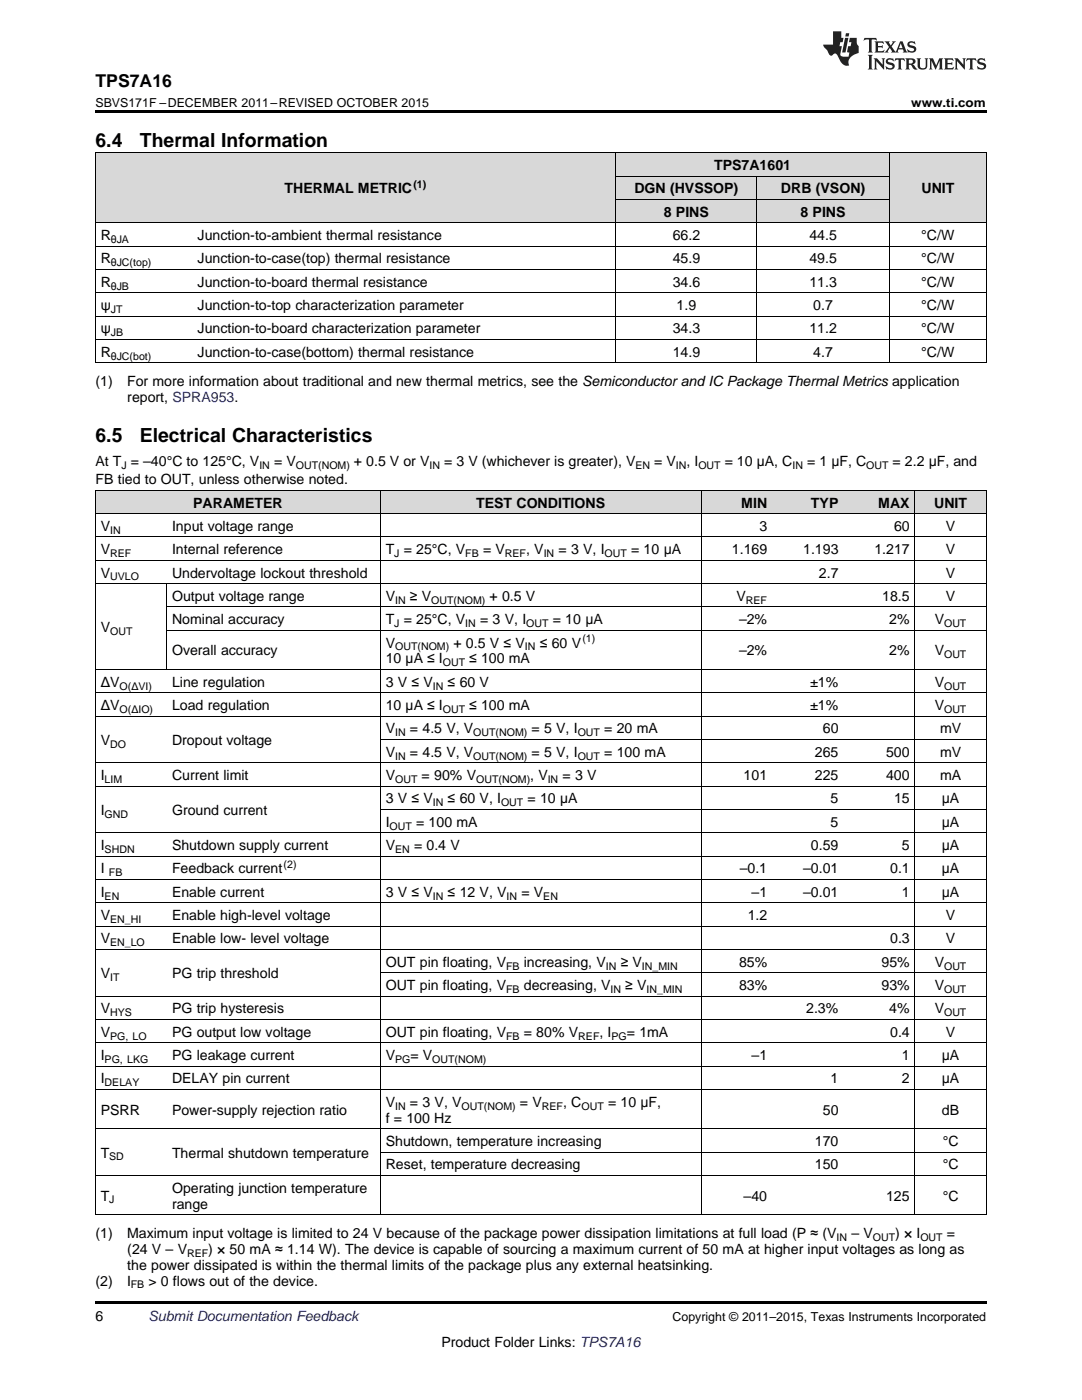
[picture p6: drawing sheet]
<svg xmlns="http://www.w3.org/2000/svg" width="216mm" height="279mm" viewBox="0 0 216 279" stroke-linecap="round" stroke-linejoin="round" font-family="sans-serif">
<defs><g id="words">
<g font-size="3.9">
<text x="19" y="29.3">6.4</text>
<text x="27.9" y="29.3">Thermal Information</text>
<text x="19" y="88.3">6.5</text>
<text x="27.9" y="88.3">Electrical Characteristics</text>
</g>
<text font-size="3.5" x="19" y="17.3">TPS7A16</text>
<g font-size="2.8">
<text x="142.5" y="33.9">TPS7A1601</text>
<text x="56.8" y="38.6">THERMAL METRIC</text>
<text x="126.6" y="38.6">DGN (HVSSOP)</text>
<text x="155.8" y="38.6">DRB (VSON)</text>
<text x="183.9" y="38.6">UNIT</text>
<text x="20.1" y="47.9">R</text>
<text x="39.4" y="47.9">Junction-to-ambient thermal resistance</text>
<text x="132.5" y="43.3">8 PINS</text>
<text x="134.2" y="47.9">66.2</text>
<text x="159.7" y="43.3">8 PINS</text>
<text x="161.5" y="47.9">44.5</text>
<text x="183.8" y="47.9">°C/W</text>
<text x="20.1" y="52.6">R</text>
<text x="39.4" y="52.6">Junction-to-case(top) thermal resistance</text>
<text x="134.2" y="52.6">45.9</text>
<text x="161.5" y="52.6">49.5</text>
<text x="183.8" y="52.6">°C/W</text>
<text x="20.1" y="57.2">R</text>
<text x="39.4" y="57.2">Junction-to-board thermal resistance</text>
<text x="134.2" y="57.2">34.6</text>
<text x="161.5" y="57.2">11.3</text>
<text x="183.8" y="57.2">°C/W</text>
<text x="20.1" y="61.9">ψ</text>
<text x="39.4" y="61.9">Junction-to-top characterization parameter</text>
<text x="135" y="61.9">1.9</text>
<text x="162.3" y="61.9">0.7</text>
<text x="183.8" y="61.9">°C/W</text>
<text x="20.1" y="66.5">ψ</text>
<text x="20.1" y="71.2">R</text>
<text x="39.4" y="66.5">Junction-to-board characterization parameter</text>
<text x="39.4" y="71.2">Junction-to-case(bottom) thermal resistance</text>
<text x="134.2" y="66.5">34.3</text>
<text x="134.2" y="71.2">14.9</text>
<text x="161.5" y="66.5">11.2</text>
<text x="162.3" y="71.2">4.7</text>
<text x="183.8" y="66.5">°C/W</text>
<text x="183.8" y="71.2">°C/W</text>
<text x="19" y="77">(1)</text>
<text x="25.4" y="77">For more information about traditional and new thermal metrics, see the Semiconductor and IC Package Thermal Metrics application</text>
<text x="25.4" y="80.2">report, SPRA953.</text>
<text x="19" y="93.1">At T = –40°C to 125°C, V</text>
<text x="54.7" y="93.1">= V</text>
<text x="70.6" y="93.1">+ 0.5 V or V</text>
<text x="88.6" y="93.1">= 3 V (whichever is greater), V</text>
<text x="130.5" y="93.1">= V</text>
<text x="137" y="93.1">, I</text>
<text x="144.6" y="93.1">= 10 µA, C</text>
<text x="161" y="93.1">= 1 μF, C</text>
<text x="178.1" y="93.1">= 2.2 μF, and</text>
<text x="19" y="96.6">FB tied to OUT, unless otherwise noted.</text>
<text x="38.6" y="101.3">PARAMETER</text>
<text x="95" y="101.3">TEST CONDITIONS</text>
<text x="147.9" y="101.3">MIN</text>
<text x="161.8" y="101.3">TYP</text>
<text x="175.3" y="101.3">MAX</text>
<text x="186.4" y="101.3">UNIT</text>
<text x="20.1" y="105.9">V</text>
<text x="34.3" y="105.9">Input voltage range</text>
<text x="151.5" y="105.9">3</text>
<text x="178.4" y="105.9">60</text>
<text x="188.7" y="105.9">V</text>
<text x="20.1" y="110.6">V</text>
<text x="34.3" y="110.6">Internal reference</text>
<text x="77" y="110.6">T = 25°C, V</text>
<text x="96.4" y="110.6">= V</text>
<text x="105" y="110.6">, V</text>
<text x="111.4" y="110.6">= 3 V, I</text>
<text x="125.9" y="110.6">= 10 μA</text>
<text x="146" y="110.6">1.169</text>
<text x="160.3" y="110.6">1.193</text>
<text x="174.5" y="110.6">1.217</text>
<text x="188.7" y="110.6">V</text>
<text x="20.1" y="115.3">V</text>
<text x="34.3" y="115.3">Undervoltage lockout threshold</text>
<text x="34.3" y="119.9">Output voltage range</text>
<text x="77" y="119.9">V</text>
<text x="81.8" y="119.9">≥ V</text>
<text x="97.7" y="119.9">+ 0.5 V</text>
<text x="147" y="119.9">V</text>
<text x="163.4" y="115.3">2.7</text>
<text x="176" y="119.9">18.5</text>
<text x="188.7" y="115.3">V</text>
<text x="188.7" y="119.9">V</text>
<text x="34.3" y="124.6">Nominal accuracy</text>
<text x="77" y="124.6">T = 25°C, V</text>
<text x="95.8" y="124.6">= 3 V, I</text>
<text x="110.3" y="124.6">= 10 μA</text>
<text x="147.5" y="124.6">–2%</text>
<text x="177.4" y="124.6">2%</text>
<text x="186.5" y="124.6">V</text>
<text x="20.1" y="126.2">V</text>
<text x="34.3" y="130.8">Overall accuracy</text>
<text x="77" y="129.2">V</text>
<text x="90.5" y="129.2">+ 0.5 V ≤ V</text>
<text x="107.7" y="129.2">≤ 60 V</text>
<text x="147.5" y="130.8">–2%</text>
<text x="177.4" y="130.8">2%</text>
<text x="186.5" y="130.8">V</text>
<text x="20.1" y="137.1">ΔV</text>
<text x="34.3" y="137.1">Line regulation</text>
<text x="77" y="132.4">10 µA ≤ I</text>
<text x="77" y="137.1">3 V ≤ V</text>
<text x="89.3" y="137.1">≤ 60 V</text>
<text x="93.6" y="132.4">≤ 100 mA</text>
<text x="161.7" y="137.1">±1%</text>
<text x="186.5" y="137.1">V</text>
<text x="20.1" y="141.7">ΔV</text>
<text x="34.3" y="141.7">Load regulation</text>
<text x="77" y="141.7">10 µA ≤ I</text>
<text x="93.6" y="141.7">≤ 100 mA</text>
<text x="161.7" y="141.7">±1%</text>
<text x="186.5" y="141.7">V</text>
<text x="20.1" y="148.7">V</text>
<text x="34.3" y="148.7">Dropout voltage</text>
<text x="77" y="146.4">V</text>
<text x="81.8" y="146.4">= 4.5 V, V</text>
<text x="106.1" y="146.4">= 5 V, I</text>
<text x="120.6" y="146.4">= 20 mA</text>
<text x="164.2" y="146.4">60</text>
<text x="187.6" y="146.4">mV</text>
<text x="20.1" y="155.7">I</text>
<text x="34.3" y="155.7">Current limit</text>
<text x="77" y="151">V</text>
<text x="77" y="155.7">V</text>
<text x="81.8" y="151">= 4.5 V, V</text>
<text x="84.1" y="155.7">= 90% V</text>
<text x="105.8" y="155.7">, V</text>
<text x="106.1" y="151">= 5 V, I</text>
<text x="112.3" y="155.7">= 3 V</text>
<text x="120.6" y="151">= 100 mA</text>
<text x="148.4" y="155.7">101</text>
<text x="162.6" y="151">265</text>
<text x="162.6" y="155.7">225</text>
<text x="176.8" y="151">500</text>
<text x="176.8" y="155.7">400</text>
<text x="187.6" y="151">mV</text>
<text x="187.6" y="155.7">mA</text>
<text x="77" y="160.3">3 V ≤ V</text>
<text x="89.3" y="160.3">≤ 60 V, I</text>
<text x="105.3" y="160.3">= 10 µA</text>
<text x="165.7" y="160.3">5</text>
<text x="178.4" y="160.3">15</text>
<text x="187.9" y="160.3">μA</text>
<text x="20.1" y="162.7">I</text>
<text x="34.3" y="162.7">Ground current</text>
<text x="77" y="165">I</text>
<text x="83" y="165">= 100 mA</text>
<text x="165.7" y="165">5</text>
<text x="187.9" y="165">μA</text>
<text x="20.1" y="169.7">I</text>
<text x="34.3" y="169.7">Shutdown supply current</text>
<text x="77" y="169.7">V</text>
<text x="82.6" y="169.7">= 0.4 V</text>
<text x="161.8" y="169.7">0.59</text>
<text x="180" y="169.7">5</text>
<text x="187.9" y="169.7">μA</text>
<text x="20.1" y="174.3">I</text>
<text x="20.1" y="179">I</text>
<text x="34.3" y="174.3">Feedback current</text>
<text x="34.3" y="179">Enable current</text>
<text x="77" y="179">3 V ≤ V</text>
<text x="89.3" y="179">≤ 12 V, V</text>
<text x="104" y="179">= V</text>
<text x="147.6" y="174.3">–0.1</text>
<text x="150" y="179">–1</text>
<text x="160.3" y="174.3">–0.01</text>
<text x="160.3" y="179">–0.01</text>
<text x="177.6" y="174.3">0.1</text>
<text x="180" y="179">1</text>
<text x="187.9" y="174.3">µA</text>
<text x="187.9" y="179">μA</text>
<text x="20.1" y="183.6">V</text>
<text x="34.3" y="183.6">Enable high-level voltage</text>
<text x="149.2" y="183.6">1.2</text>
<text x="188.7" y="183.6">V</text>
<text x="20.1" y="188.3">V</text>
<text x="34.3" y="188.3">Enable low- level voltage</text>
<text x="177.6" y="188.3">0.3</text>
<text x="188.7" y="188.3">V</text>
<text x="20.1" y="195.3">V</text>
<text x="34.3" y="195.3">PG trip threshold</text>
<text x="77" y="192.9">OUT pin floating, V</text>
<text x="77" y="197.6">OUT pin floating, V</text>
<text x="104.5" y="192.9">increasing, V</text>
<text x="104.5" y="197.6">decreasing, V</text>
<text x="123.9" y="192.9">≥ V</text>
<text x="124.8" y="197.6">≥ V</text>
<text x="147.5" y="192.9">85%</text>
<text x="147.5" y="197.6">83%</text>
<text x="175.9" y="192.9">95%</text>
<text x="175.9" y="197.6">93%</text>
<text x="186.5" y="192.9">V</text>
<text x="186.5" y="197.6">V</text>
<text x="20.1" y="202.2">V</text>
<text x="34.3" y="202.2">PG trip hysteresis</text>
<text x="160.9" y="202.2">2.3%</text>
<text x="177.4" y="202.2">4%</text>
<text x="186.5" y="202.2">V</text>
<text x="20.1" y="206.9">V</text>
<text x="34.3" y="206.9">PG output low voltage</text>
<text x="77" y="206.9">OUT pin floating, V</text>
<text x="104.5" y="206.9">= 80% V</text>
<text x="119.6" y="206.9">, I</text>
<text x="125.1" y="206.9">= 1mA</text>
<text x="177.6" y="206.9">0.4</text>
<text x="188.7" y="206.9">V</text>
<text x="20.1" y="211.6">I</text>
<text x="34.3" y="211.6">PG leakage current</text>
<text x="77" y="211.6">V</text>
<text x="81.9" y="211.6">= V</text>
<text x="150" y="211.6">–1</text>
<text x="180" y="211.6">1</text>
<text x="187.9" y="211.6">μA</text>
<text x="20.1" y="216.2">I</text>
<text x="34.3" y="216.2">DELAY pin current</text>
<text x="77" y="220.9">V</text>
<text x="81.8" y="220.9">= 3 V, V</text>
<text x="103.7" y="220.9">= V</text>
<text x="112.4" y="220.9">, C</text>
<text x="121.3" y="220.9">= 10 μF,</text>
<text x="165.7" y="216.2">1</text>
<text x="180" y="216.2">2</text>
<text x="187.9" y="216.2">μA</text>
<text x="20.1" y="222.5">PSRR</text>
<text x="34.3" y="222.5">Power-supply rejection ratio</text>
<text x="77" y="224">f = 100 Hz</text>
<text x="164.2" y="222.5">50</text>
<text x="188" y="222.5">dB</text>
<text x="20.1" y="231">T</text>
<text x="34.3" y="231">Thermal shutdown temperature</text>
<text x="77" y="228.7">Shutdown, temperature increasing</text>
<text x="77" y="233.4">Reset, temperature decreasing</text>
<text x="162.6" y="228.7">170</text>
<text x="162.6" y="233.4">150</text>
<text x="188.1" y="228.7">°C</text>
<text x="188.1" y="233.4">°C</text>
<text x="20.1" y="239.6">T</text>
<text x="34.3" y="238">Operating junction temperature</text>
<text x="148.4" y="239.6">–40</text>
<text x="176.8" y="239.6">125</text>
<text x="188.1" y="239.6">°C</text>
<text x="34.3" y="241.2">range</text>
<text x="19" y="247.1">(1)</text>
<text x="25.4" y="247.1">Maximum input voltage is limited to 24 V because of the package power dissipation limitations at full load (P ≈ (V</text>
<text x="25.4" y="250.2">(24 V – V</text>
<text x="41.6" y="250.2">) × 50 mA ≈ 1.14 W). The device is capable of sourcing a maximum current of 50 mA at higher input voltages as long as</text>
<text x="169.9" y="247.1">– V</text>
<text x="178.6" y="247.1">) × I</text>
<text x="188.9" y="247.1">=</text>
<text x="19" y="256.6">(2)</text>
<text x="25.4" y="256.6">I</text>
<text x="25.4" y="253.4">the power dissipated is within the thermal limits of the package plus any external heatsinking.</text>
<text x="29.6" y="256.6">&gt; 0 flows out of the device.</text>
<text x="19" y="263.6">6</text>
<text x="88.1" y="268.9">Product Folder Links: TPS7A16</text>
</g>
<text font-size="2.8" fill="#0000c8" x="29.6" y="263.6">Submit Documentation Feedback</text>
<g font-size="2.5">
<text x="19" y="21.4">SBVS171F –DECEMBER 2011–REVISED OCTOBER 2015</text>
<text x="181.8" y="21.4">www.ti.com</text>
<text x="134.2" y="263.6">Copyright © 2011–2015, Texas Instruments Incorporated</text>
</g>
<g font-size="2.1">
<text x="82.5" y="37.5">(1)</text>
<text x="22.1" y="48.5">θJA</text>
<text x="22.1" y="53.1">θJC(top)</text>
<text x="22.1" y="57.8">θJB</text>
<text x="22.1" y="62.4">JT</text>
<text x="22.1" y="67.1">JB</text>
<text x="22.1" y="71.8">θJC(bot)</text>
<text x="24.2" y="93.7">J</text>
<text x="51.8" y="93.7">IN</text>
<text x="59" y="93.7">OUT(NOM)</text>
<text x="85.7" y="93.7">IN</text>
<text x="126.8" y="93.7">EN</text>
<text x="134.9" y="93.7">IN</text>
<text x="139.3" y="93.7">OUT</text>
<text x="158.1" y="93.7">IN</text>
<text x="172.9" y="93.7">OUT</text>
<text x="22" y="106.5">IN</text>
<text x="22" y="111.2">REF</text>
<text x="78.7" y="111.2">J</text>
<text x="92.9" y="111.2">FB</text>
<text x="100.8" y="111.2">REF</text>
<text x="108.5" y="111.2">IN</text>
<text x="120.6" y="111.2">OUT</text>
<text x="22" y="115.8">UVLO</text>
<text x="78.7" y="125.1">J</text>
<text x="78.8" y="120.5">IN</text>
<text x="86" y="120.5">OUT(NOM)</text>
<text x="92.9" y="125.1">IN</text>
<text x="105" y="125.1">OUT</text>
<text x="148.8" y="120.5">REF</text>
<text x="188.4" y="125.1">OUT</text>
<text x="22" y="126.7">OUT</text>
<text x="78.8" y="129.8">OUT(NOM)</text>
<text x="104.7" y="129.8">IN</text>
<text x="116.2" y="128.1">(1)</text>
<text x="188.4" y="131.4">OUT</text>
<text x="23.8" y="137.6">O(ΔVI)</text>
<text x="86.4" y="137.6">IN</text>
<text x="88.4" y="133">OUT</text>
<text x="188.4" y="137.6">OUT</text>
<text x="23.8" y="142.3">O(ΔIO)</text>
<text x="88.4" y="142.3">OUT</text>
<text x="188.4" y="142.3">OUT</text>
<text x="22" y="149.3">DO</text>
<text x="78.8" y="146.9">IN</text>
<text x="94.4" y="146.9">OUT(NOM)</text>
<text x="115.3" y="146.9">OUT</text>
<text x="78.8" y="151.6">IN</text>
<text x="94.4" y="151.6">OUT(NOM)</text>
<text x="115.3" y="151.6">OUT</text>
<text x="20.9" y="156.2">LIM</text>
<text x="78.8" y="156.2">OUT</text>
<text x="86.4" y="160.9">IN</text>
<text x="95" y="156.2">OUT(NOM)</text>
<text x="100" y="160.9">OUT</text>
<text x="109.3" y="156.2">IN</text>
<text x="20.9" y="163.2">GND</text>
<text x="77.8" y="165.6">OUT</text>
<text x="20.9" y="170.2">SHDN</text>
<text x="56.6" y="173.2">(2)</text>
<text x="78.8" y="170.2">EN</text>
<text x="20.9" y="179.5">EN</text>
<text x="21.7" y="174.9">FB</text>
<text x="86.4" y="179.5">IN</text>
<text x="101.1" y="179.5">IN</text>
<text x="108.4" y="179.5">EN</text>
<text x="22" y="184.2">EN_HI</text>
<text x="22" y="188.8">EN_LO</text>
<text x="22" y="195.8">IT</text>
<text x="101" y="193.5">FB</text>
<text x="120.9" y="193.5">IN</text>
<text x="128.1" y="193.5">IN_MIN</text>
<text x="188.4" y="193.5">OUT</text>
<text x="22" y="202.8">HYS</text>
<text x="101" y="198.2">FB</text>
<text x="121.8" y="198.2">IN</text>
<text x="129" y="198.2">IN_MIN</text>
<text x="188.4" y="198.2">OUT</text>
<text x="188.4" y="202.8">OUT</text>
<text x="22" y="207.5">PG, LO</text>
<text x="101" y="207.5">FB</text>
<text x="115.4" y="207.5">REF</text>
<text x="122" y="207.5">PG</text>
<text x="20.9" y="212.1">PG, LKG</text>
<text x="78.8" y="212.1">PG</text>
<text x="86.3" y="212.1">OUT(NOM)</text>
<text x="20.9" y="216.8">DELAY</text>
<text x="78.8" y="221.4">IN</text>
<text x="92.1" y="221.4">OUT(NOM)</text>
<text x="108.1" y="221.4">REF</text>
<text x="116" y="221.4">OUT</text>
<text x="21.8" y="231.6">SD</text>
<text x="21.8" y="240.2">J</text>
<text x="37.3" y="250.8">REF</text>
<text x="166.9" y="247.6">IN</text>
<text x="174.2" y="247.6">OUT</text>
<text x="183.6" y="247.6">OUT</text>
<text x="26.1" y="257.1">FB</text>
</g>
</g></defs>
<g fill="#d8d8d8">
<path d="M19 97.9h14.3v4.7h-14.3z"/>
<path d="M33.3 97.9h23.1v4.7h-23.1z"/>
<path d="M56.4 97.9h19.5v4.7h-19.5z"/>
<path d="M75.9 97.9h37.4v4.7h-37.4z"/>
<path d="M113.3 97.9h26.6v4.7h-26.6z"/>
<path d="M139.9 97.9h14.3v4.7h-14.3z"/>
<path d="M154.2 97.9h14.2v4.7h-14.2z"/>
<path d="M168.4 97.9h14.2v4.7h-14.2z"/>
<path d="M182.6 97.9h14.2v4.7h-14.2z"/>
<path d="M19 30.6h19.4v13.9h-19.4z"/>
<path d="M38.4 30.6h84.5v13.9h-84.5z"/>
<path d="M122.9 39.9h28.2v4.6h-28.2z"/>
<path d="M151.1 39.9h26.4v4.6h-26.4z"/>
<path d="M177.5 30.6h19.3v13.9h-19.3z"/>
<path d="M122.9 35.2h28.2v4.7h-28.2z"/>
<path d="M151.1 35.2h26.4v4.7h-26.4z"/>
<path d="M122.9 30.6h28.2v4.6h-28.2z"/>
<path d="M151.1 30.6h26.4v4.6h-26.4z"/>
</g>
<g fill="#000">
<path d="M19 22h177.8v.5h-177.8zM19 72.4l.2 .1zM122.8 72.4l.1 .1zM151 72.4l.1 .1zM177.4 72.4l.1 .1zM196.7 72.4l.1 .1zM19 242.4l.2 .1zM56.3 242.4l.1 .1zM75.8 242.4l.1 .1zM113.2 242.4l.1 .1zM139.8 242.4l.1 .1zM182.5 242.4l.1 .1z"/>
<path d="M196.7 242.4l.1 .1zM19 259.7h177.8v.5h-177.8z"/>
</g>
<g fill="none" stroke="#000" stroke-width=".2">
<path d="M19 30.5h177.8M19.1 30.5v42M122.9 30.5v42M122.9 39.8h54.5M122.9 35.2h54.5M151 35.2v37.3M177.4 30.5v42M196.8 30.5v42M19 58.4h177.8M19 53.8h177.8M19 49.1h177.8M19 44.5h177.8"/>
<path d="M19 72.4h177.8M19 67.8h177.8M19 63.1h177.8M19 97.8h177.8M19.1 97.9v144.6M75.9 97.9v144.6M139.9 97.9v144.6M182.5 97.9v144.6M196.8 97.9v144.6M19 116.5h177.8M19 111.8h177.8M19 107.2h177.8"/>
<path d="M19 102.5h177.8M33.2 116.5v17.2M19 138.3h177.8M19 133.6h177.8M33.3 125.8h163.5M33.3 121.1h163.5M19 156.9h177.8M19 152.2h177.8M19 142.9h177.8M75.9 147.6h120.9M19 175.5h177.8M19 170.9h177.8"/>
<path d="M19 166.2h177.8M75.9 161.6h120.9M19 198.8h177.8M19 189.5h177.8M19 184.8h177.8M19 180.2h177.8M75.9 194.2h120.9M19 217.4h177.8M19 212.8h177.8M19 208.1h177.8M19 203.5h177.8M19 234.6h177.8"/>
<path d="M19 225.3h177.8M75.9 229.9h120.9M19 242.4h177.8"/>
</g>
<g fill="#231f20">
<path d="M172.5 7.6l-.1 .5 .4-.2h.6v.1v2.1l-.2 .4h.9l-.2-.4v-2.1l.1-.1h.5l.5 .2-.2-.5zM174.5 8.3l.2 .3v1.5l-.2 .4h1.8l.2-.6a1.04 1.04 0 0 1-1.3 .2v-.7h.6l.3 .2v-.6l-.3 .2h-.6v-.6l.8-.1 .4 .3-.2-.5zM176.5 8.3l.9 1.1-.9 1.1h.8l-.2-.2 .4-.7 .5 .7-.2 .2h1.5l-.2-.2 .2-.4h.9l.1 .4-.2 .2h1l-.3-.3-.7-1.9h-.5l-.9 2-.8-1 .9-1h-.8l.1 .3-.4 .5-.3-.6 .1-.2zM179.7 8.6l.4 1h-.7zM181.3 8.4a.63 .63 0 0 0-.2 .7 .63 .63 0 0 0 .6 .4l.6 .2 .1 .2a.75 .75 0 0 1-.7 .4 .75 .75 0 0 1-.6-.5l.1 .7 .1-.1a1.11 1.11 0 0 0 1.5-.6 1.13 1.13 0 0 0-1.2-.8l-.1-.4a1.04 1.04 0 0 1 1.2 .2l-.2-.5-.2 .1-.4-.2zM173.2 10.9l.2 .4v2.2l-.2 .4h1l-.3-.4v-2.2l.3-.4zM174.3 11.6l.3 .4v1.5l-.3 .4h.8l-.2-.4v-1.3l1.5 1.7v-1.9l.2-.4h-.7l.2 .4v.9l-1.1-1.3zM177 11.8a.62 .62 0 0 0-.2 .7 .62 .62 0 0 0 .6 .4l.6 .1 .1 .3a.76 .76 0 0 1-.7 .3 .76 .76 0 0 1-.7-.4l.2 .7 .1-.1a1.11 1.11 0 0 0 1.5-.6 1.13 1.13 0 0 0-1.2-.8l-.1-.4a1.04 1.04 0 0 1 1.2 .2l-.2-.6-.2 .1-.5-.1zM178.7 11.6l-.2 .6a.61 .61 0 0 1 .8-.3v1.6l-.2 .4h.9l-.2-.4v-1.6a.63 .63 0 0 1 .7 .3l-.1-.6zM180.6 11.6l.3 .4v1.5l-.3 .4h1l-.2-.2-.1-.8 .6 .2a.76 .76 0 0 0 1.2 .7l-1-1a.58 .58 0 0 0 .6-.5 .58 .58 0 0 0-.5-.6zM181.4 11.9h.1a.45 .45 0 0 1 .5 .1 .45 .45 0 0 1 .1 .5l-.8 .2zM182.9 11.6l.2 .2a2.17 2.17 0 0 0 .3 1.9 .99 .99 0 0 0 1.6-.6v-1.1l.2-.4h-.7l.2 .2a1.92 1.92 0 0 1-.2 1.8 .6 .6 0 0 1-.9-.5v-1.1l.2-.4zM185.4 11.6l.2 .4v1.5l-.2 .4h.7l-.2-.4v-1.4l.8 1.8 .8-1.8v1.4l-.2 .4h.9l-.2-.4v-1.5l.2-.4h-.8l-.6 1.5-.6-1.5zM188.4 11.6l.2 .4v1.5l-.2 .4h1.8l.1-.6a1.04 1.04 0 0 1-1.2 .1v-.6h.5l.4 .2v-.6l-.4 .2h-.5v-.7h.8l.3 .3-.1-.6zM190.5 11.6l.2 .4v1.5l-.2 .4h.7l-.2-.4v-1.3l1.5 1.7v-1.9l.2-.4h-.7l.2 .4v.9l-1.1-1.3zM192.9 11.6l-.1 .6a.61 .61 0 0 1 .7-.3l.1 1.6-.3 .4h1l-.3-.4 .1-1.6a.63 .63 0 0 1 .7 .3l-.1-.6zM195.2 11.8a.62 .62 0 0 0-.2 .7 .62 .62 0 0 0 .6 .4l.6 .1 .1 .3a.76 .76 0 0 1-.7 .3 .76 .76 0 0 1-.6-.4l.1 .7 .1-.1a1.11 1.11 0 0 0 1.6-.6 1.13 1.13 0 0 0-1.3-.8l-.1-.4a1.04 1.04 0 0 1 1.2 .2l-.1-.6-.2 .1-.5-.1z"/>
<path d="M166.2 6.3v2.6h-1.9v.4l.8 .9a.91 .91 0 0 0 1 .8 .56 .56 0 0 1 .5-.3 .56 .56 0 0 1 .5 .3l.4 .8a1.53 1.53 0 0 0 1.9 1.2 1.54 1.54 0 0 1 1-2.1l.9-.3v-1.4a1.52 1.52 0 0 1-.4-1.6h-1.3l-.2 .8h.5l-.2 .8h-.5l-.1 1v.2l.4 .1-.2 .8a1.93 1.93 0 0 1-1.6-.3l.3-1.8h-.5l.2-.8h.4l.2-.8h-.4v-1.3zM168.6 7.6l-.6 2.9h.7l.6-2.9zM168.8 6.6l-.1 .7h.6l.2-.7z"/>
</g>
<use href="#words"/>
</svg>
